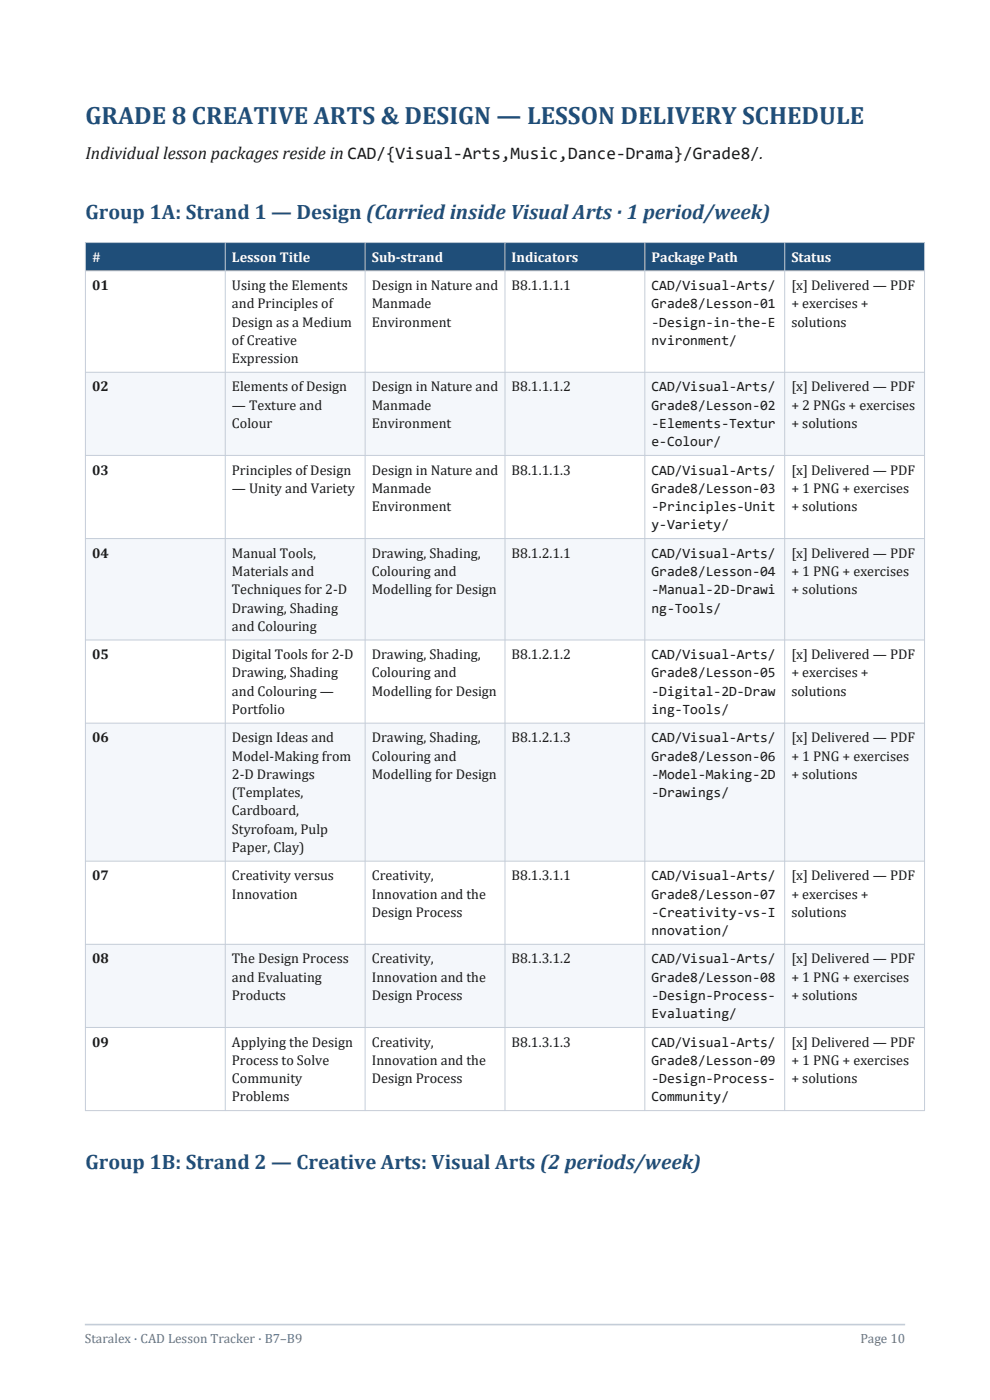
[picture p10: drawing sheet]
<svg xmlns="http://www.w3.org/2000/svg" width="210mm" height="297mm" viewBox="0 0 210 297" stroke-linecap="round" stroke-linejoin="round" font-family="sans-serif">
<defs><g id="words">
<text font-size="5.3" fill="#1f4e79" x="18.1" y="26.2">GRADE 8 CREATIVE ARTS &amp; DESIGN — LESSON DELIVERY SCHEDULE</text>
<g font-size="4.4" fill="#1f4e79">
<text x="18.1" y="46.5">Group 1A: Strand 1 — Design (Carried inside Visual Arts · 1 period/week)</text>
<text x="18.1" y="247.9">Group 1B: Strand 2 — Creative Arts: Visual Arts (2 periods/week)</text>
</g>
<text font-size="3.7" fill="#1a1a1a" x="18.1" y="33.8">Individual lesson packages reside in CAD/{Visual-Arts,Music,Dance-Drama}/Grade8/.</text>
<g font-size="3" fill="#fff">
<text x="19.5" y="55.5">#</text>
<text x="49.2" y="55.5">Lesson Title</text>
<text x="78.9" y="55.5">Sub-strand</text>
<text x="108.5" y="55.5">Indicators</text>
<text x="138.2" y="55.5">Package Path</text>
<text x="167.9" y="55.5">Status</text>
</g>
<g font-size="3" fill="#1a1a1a">
<text x="19.5" y="61.5">01</text>
<text x="49.2" y="61.5">Using the Elements</text>
<text x="49.2" y="65.4">and Principles of</text>
<text x="78.9" y="61.5">Design in Nature and</text>
<text x="78.9" y="65.4">Manmade</text>
<text x="108.5" y="61.5">B8.1.1.1.1</text>
<text x="138.2" y="61.5">CAD/Visual-Arts/</text>
<text x="138.2" y="65.4">Grade8/Lesson-01</text>
<text x="167.9" y="61.5">[x] Delivered — PDF</text>
<text x="167.9" y="65.4">+ exercises +</text>
<text x="49.2" y="69.3">Design as a Medium</text>
<text x="78.9" y="69.3">Environment</text>
<text x="138.2" y="69.3">-Design-in-the-E</text>
<text x="167.9" y="69.3">solutions</text>
<text x="49.2" y="73.2">of Creative</text>
<text x="49.2" y="77">Expression</text>
<text x="138.2" y="73.2">nvironment/</text>
<text x="19.5" y="83">02</text>
<text x="49.2" y="83">Elements of Design</text>
<text x="78.9" y="83">Design in Nature and</text>
<text x="108.5" y="83">B8.1.1.1.2</text>
<text x="138.2" y="83">CAD/Visual-Arts/</text>
<text x="167.9" y="83">[x] Delivered — PDF</text>
<text x="49.2" y="86.9">— Texture and</text>
<text x="78.9" y="86.9">Manmade</text>
<text x="138.2" y="86.9">Grade8/Lesson-02</text>
<text x="167.9" y="86.9">+ 2 PNGs + exercises</text>
<text x="49.2" y="90.8">Colour</text>
<text x="78.9" y="90.8">Environment</text>
<text x="138.2" y="90.8">-Elements-Textur</text>
<text x="138.2" y="94.7">e-Colour/</text>
<text x="167.9" y="90.8">+ solutions</text>
<text x="19.5" y="100.7">03</text>
<text x="49.2" y="100.7">Principles of Design</text>
<text x="78.9" y="100.7">Design in Nature and</text>
<text x="108.5" y="100.7">B8.1.1.1.3</text>
<text x="138.2" y="100.7">CAD/Visual-Arts/</text>
<text x="167.9" y="100.7">[x] Delivered — PDF</text>
<text x="49.2" y="104.6">— Unity and Variety</text>
<text x="78.9" y="104.6">Manmade</text>
<text x="138.2" y="104.6">Grade8/Lesson-03</text>
<text x="167.9" y="104.6">+ 1 PNG + exercises</text>
<text x="78.9" y="108.4">Environment</text>
<text x="138.2" y="108.4">-Principles-Unit</text>
<text x="138.2" y="112.3">y-Variety/</text>
<text x="167.9" y="108.4">+ solutions</text>
<text x="19.5" y="118.3">04</text>
<text x="49.2" y="118.3">Manual Tools,</text>
<text x="78.9" y="118.3">Drawing, Shading,</text>
<text x="108.5" y="118.3">B8.1.2.1.1</text>
<text x="138.2" y="118.3">CAD/Visual-Arts/</text>
<text x="167.9" y="118.3">[x] Delivered — PDF</text>
<text x="49.2" y="122.2">Materials and</text>
<text x="78.9" y="122.2">Colouring and</text>
<text x="138.2" y="122.2">Grade8/Lesson-04</text>
<text x="167.9" y="122.2">+ 1 PNG + exercises</text>
<text x="49.2" y="126.1">Techniques for 2-D</text>
<text x="49.2" y="130">Drawing, Shading</text>
<text x="78.9" y="126.1">Modelling for Design</text>
<text x="138.2" y="126.1">-Manual-2D-Drawi</text>
<text x="138.2" y="130">ng-Tools/</text>
<text x="167.9" y="126.1">+ solutions</text>
<text x="49.2" y="133.8">and Colouring</text>
<text x="19.5" y="139.8">05</text>
<text x="49.2" y="139.8">Digital Tools for 2-D</text>
<text x="49.2" y="143.7">Drawing, Shading</text>
<text x="78.9" y="139.8">Drawing, Shading,</text>
<text x="78.9" y="143.7">Colouring and</text>
<text x="108.5" y="139.8">B8.1.2.1.2</text>
<text x="138.2" y="139.8">CAD/Visual-Arts/</text>
<text x="138.2" y="143.7">Grade8/Lesson-05</text>
<text x="167.9" y="139.8">[x] Delivered — PDF</text>
<text x="167.9" y="143.7">+ exercises +</text>
<text x="49.2" y="147.6">and Colouring —</text>
<text x="78.9" y="147.6">Modelling for Design</text>
<text x="138.2" y="147.6">-Digital-2D-Draw</text>
<text x="167.9" y="147.6">solutions</text>
<text x="49.2" y="151.5">Portfolio</text>
<text x="138.2" y="151.5">ing-Tools/</text>
<text x="19.5" y="157.5">06</text>
<text x="49.2" y="157.5">Design Ideas and</text>
<text x="49.2" y="161.3">Model-Making from</text>
<text x="78.9" y="157.5">Drawing, Shading,</text>
<text x="78.9" y="161.3">Colouring and</text>
<text x="108.5" y="157.5">B8.1.2.1.3</text>
<text x="138.2" y="157.5">CAD/Visual-Arts/</text>
<text x="138.2" y="161.3">Grade8/Lesson-06</text>
<text x="167.9" y="157.5">[x] Delivered — PDF</text>
<text x="167.9" y="161.3">+ 1 PNG + exercises</text>
<text x="49.2" y="165.2">2-D Drawings</text>
<text x="78.9" y="165.2">Modelling for Design</text>
<text x="138.2" y="165.2">-Model-Making-2D</text>
<text x="167.9" y="165.2">+ solutions</text>
<text x="49.2" y="169.1">(Templates,</text>
<text x="49.2" y="173">Cardboard,</text>
<text x="138.2" y="169.1">-Drawings/</text>
<text x="49.2" y="176.9">Styrofoam, Pulp</text>
<text x="49.2" y="180.8">Paper, Clay)</text>
<text x="19.5" y="186.7">07</text>
<text x="49.2" y="186.7">Creativity versus</text>
<text x="49.2" y="190.6">Innovation</text>
<text x="78.9" y="186.7">Creativity,</text>
<text x="78.9" y="190.6">Innovation and the</text>
<text x="108.5" y="186.7">B8.1.3.1.1</text>
<text x="138.2" y="186.7">CAD/Visual-Arts/</text>
<text x="138.2" y="190.6">Grade8/Lesson-07</text>
<text x="167.9" y="186.7">[x] Delivered — PDF</text>
<text x="167.9" y="190.6">+ exercises +</text>
<text x="78.9" y="194.5">Design Process</text>
<text x="138.2" y="194.5">-Creativity-vs-I</text>
<text x="167.9" y="194.5">solutions</text>
<text x="138.2" y="198.4">nnovation/</text>
<text x="19.5" y="204.4">08</text>
<text x="49.2" y="204.4">The Design Process</text>
<text x="49.2" y="208.3">and Evaluating</text>
<text x="78.9" y="204.4">Creativity,</text>
<text x="78.9" y="208.3">Innovation and the</text>
<text x="108.5" y="204.4">B8.1.3.1.2</text>
<text x="138.2" y="204.4">CAD/Visual-Arts/</text>
<text x="138.2" y="208.3">Grade8/Lesson-08</text>
<text x="167.9" y="204.4">[x] Delivered — PDF</text>
<text x="167.9" y="208.3">+ 1 PNG + exercises</text>
<text x="49.2" y="212.1">Products</text>
<text x="78.9" y="212.1">Design Process</text>
<text x="138.2" y="212.1">-Design-Process-</text>
<text x="167.9" y="212.1">+ solutions</text>
<text x="138.2" y="216">Evaluating/</text>
<text x="19.5" y="222">09</text>
<text x="49.2" y="222">Applying the Design</text>
<text x="49.2" y="225.9">Process to Solve</text>
<text x="78.9" y="222">Creativity,</text>
<text x="78.9" y="225.9">Innovation and the</text>
<text x="108.5" y="222">B8.1.3.1.3</text>
<text x="138.2" y="222">CAD/Visual-Arts/</text>
<text x="138.2" y="225.9">Grade8/Lesson-09</text>
<text x="167.9" y="222">[x] Delivered — PDF</text>
<text x="167.9" y="225.9">+ 1 PNG + exercises</text>
<text x="49.2" y="229.8">Community</text>
<text x="49.2" y="233.7">Problems</text>
<text x="78.9" y="229.8">Design Process</text>
<text x="138.2" y="229.8">-Design-Process-</text>
<text x="138.2" y="233.7">Community/</text>
<text x="167.9" y="229.8">+ solutions</text>
</g>
<g font-size="2.8" fill="#667085">
<text x="18" y="285">Staralex · CAD Lesson Tracker · B7–B9</text>
<text x="182.5" y="285">Page 10</text>
</g>
</g></defs>
<path d="M18 281h174" fill="none" stroke="#c5cdd8" stroke-width=".35"/>
<path d="M18.1 51.5h178v6h-178z" fill-rule="evenodd" fill="#1f4e79"/>
<path d="M18.1 57.5h178v21.5h-178z" fill-rule="evenodd" fill="#fff"/>
<path d="M18.1 79h178v17.6h-178z" fill-rule="evenodd" fill="#f4f7fb"/>
<path d="M18.1 96.6h178v17.7h-178z" fill-rule="evenodd" fill="#fff"/>
<path d="M18.1 114.3h178v21.5h-178z" fill-rule="evenodd" fill="#f4f7fb"/>
<path d="M18.1 135.8h178v17.6h-178z" fill-rule="evenodd" fill="#fff"/>
<path d="M18.1 153.4h178v29.3h-178z" fill-rule="evenodd" fill="#f4f7fb"/>
<path d="M18.1 182.7h178v17.6h-178z" fill-rule="evenodd" fill="#fff"/>
<path d="M18.1 200.3h178v17.7h-178z" fill-rule="evenodd" fill="#f4f7fb"/>
<path d="M18.1 218h178v17.6h-178z" fill-rule="evenodd" fill="#fff"/>
<g fill="none" stroke="#c5cdd8" stroke-width=".21">
<path d="M18.1 51.5h178v184.1h-178zM18.1 57.5h178M47.8 51.5v184.1M77.5 51.5v184.1M107.1 51.5v184.1M136.8 51.5v184.1M166.4 51.5v184.1M18.1 79h178M18.1 96.6h178M18.1 114.3h178M18.1 135.8h178M18.1 153.4h178"/>
<path d="M18.1 182.7h178M18.1 200.3h178M18.1 218h178"/>
</g>
<use href="#words"/>
</svg>
